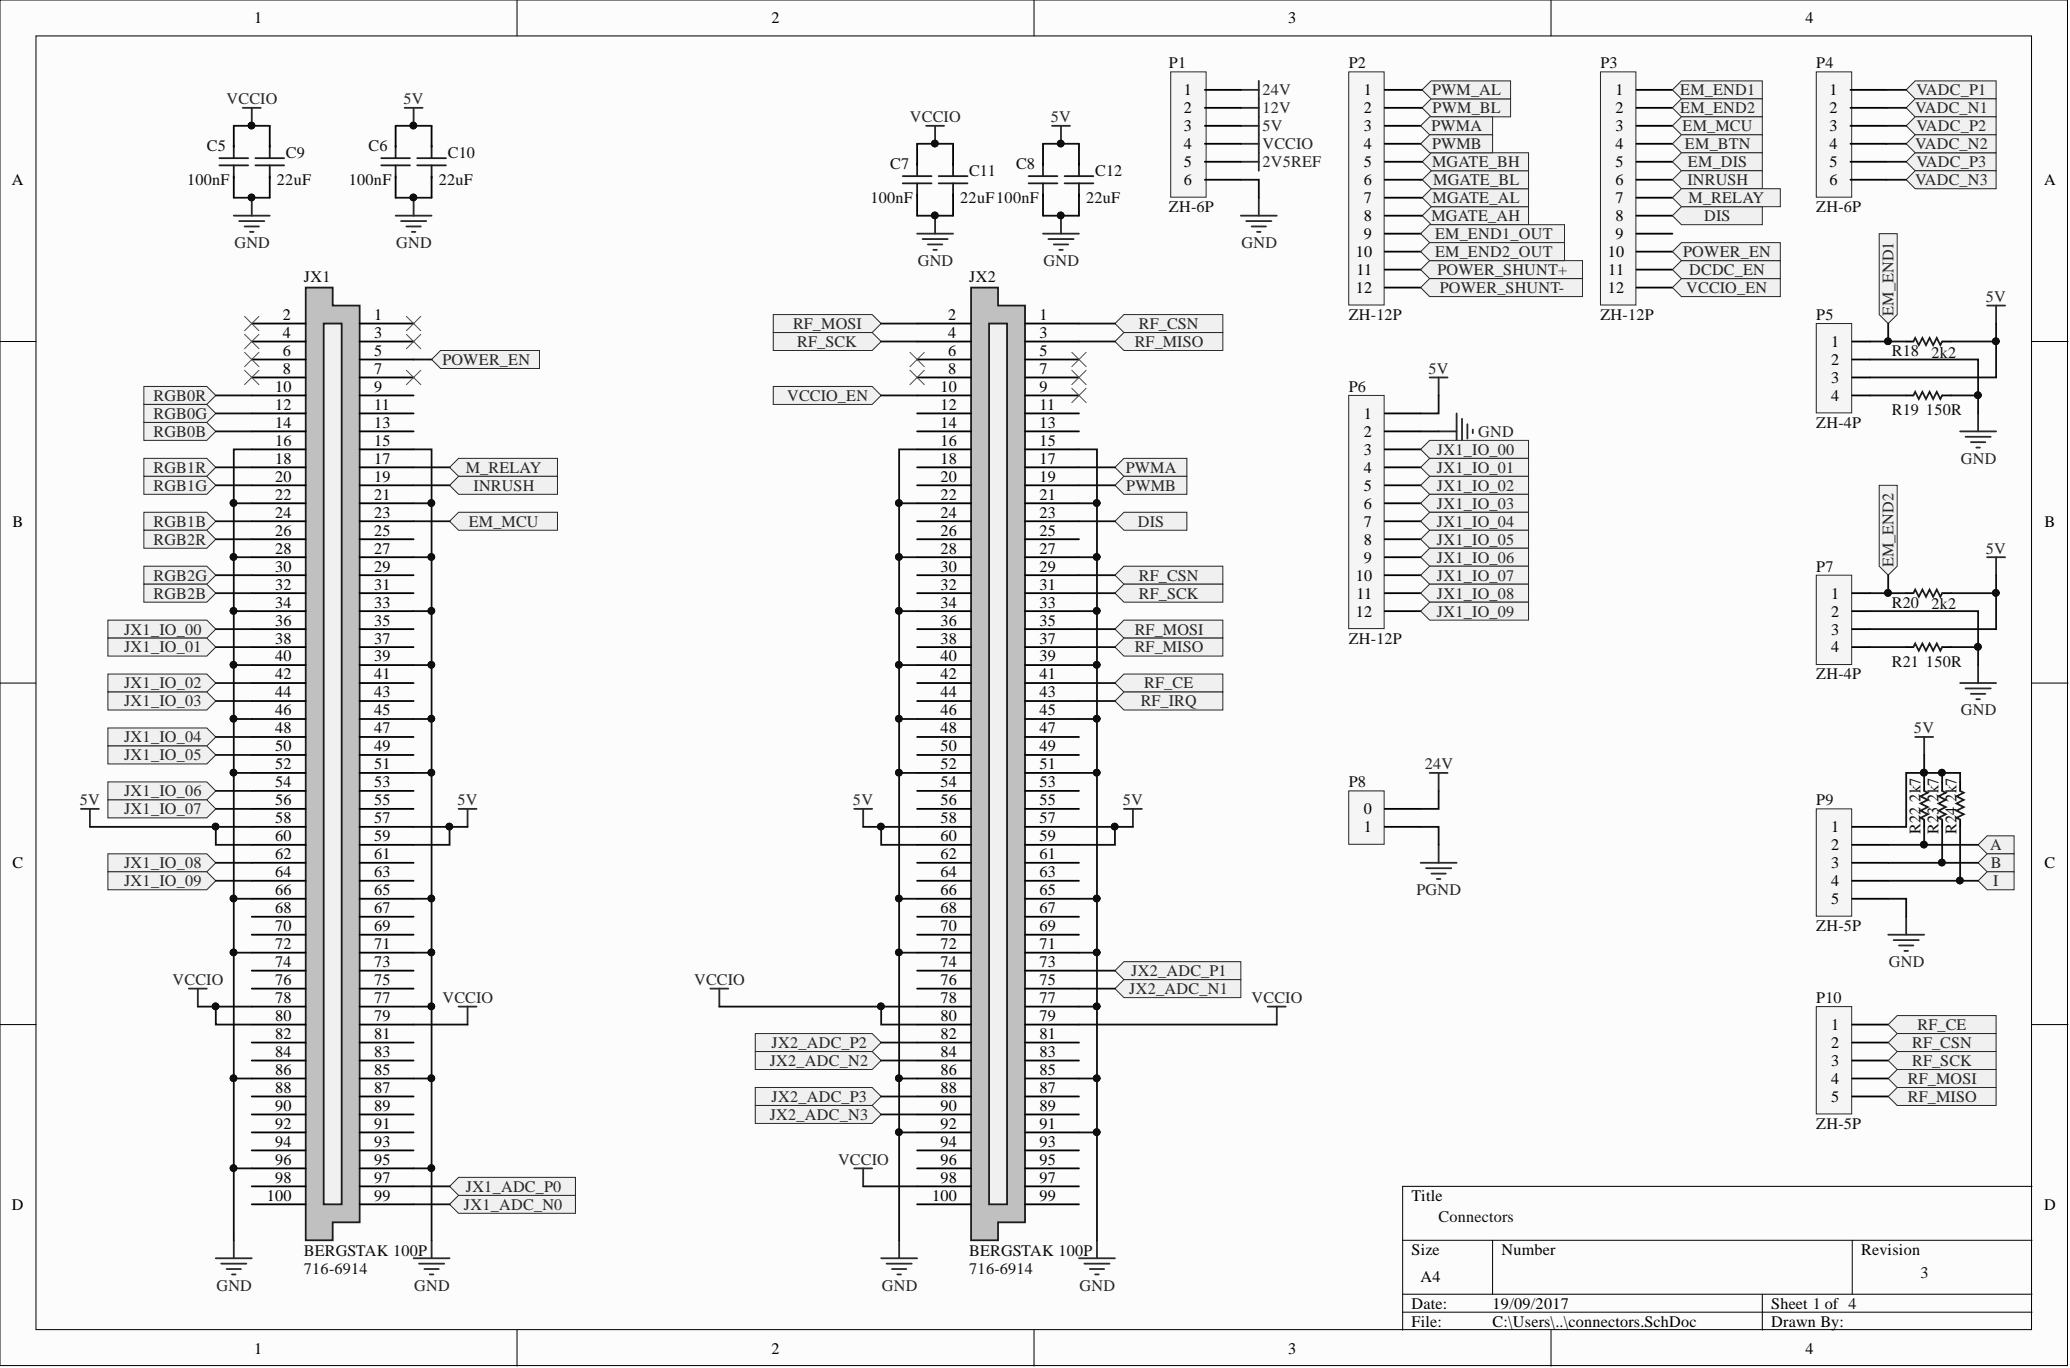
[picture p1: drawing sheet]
<svg xmlns="http://www.w3.org/2000/svg" width="292mm" height="193mm" viewBox="0 0 292 193" stroke-linecap="round" stroke-linejoin="round" font-family="sans-serif">
<defs><g id="words">
<g font-size="2.3">
<text x="35.9" y="3.3">1</text>
<text x="108.9" y="3.3">2</text>
<text x="181.8" y="3.3">3</text>
<text x="254.8" y="3.3">4</text>
<text x="167.1" y="13.4">1</text>
<text x="167.1" y="16">2</text>
<text x="192.4" y="13.4">1</text>
<text x="192.4" y="16">2</text>
<text x="228" y="13.4">1</text>
<text x="228" y="16">2</text>
<text x="258.2" y="13.4">1</text>
<text x="258.2" y="16">2</text>
<text x="167.1" y="18.5">3</text>
<text x="167.1" y="21">4</text>
<text x="167.1" y="23.6">5</text>
<text x="192.4" y="18.5">3</text>
<text x="192.4" y="21">4</text>
<text x="192.4" y="23.6">5</text>
<text x="228" y="18.5">3</text>
<text x="228" y="21">4</text>
<text x="228" y="23.6">5</text>
<text x="258.2" y="18.5">3</text>
<text x="258.2" y="21">4</text>
<text x="258.2" y="23.6">5</text>
<text x="1.7" y="26.1">A</text>
<text x="167.1" y="26.1">6</text>
<text x="192.4" y="26.1">6</text>
<text x="192.4" y="28.7">7</text>
<text x="228" y="26.1">6</text>
<text x="228" y="28.7">7</text>
<text x="258.2" y="26.1">6</text>
<text x="288.4" y="26.1">A</text>
<text x="192.4" y="31.2">8</text>
<text x="192.4" y="33.7">9</text>
<text x="228" y="31.2">8</text>
<text x="228" y="33.7">9</text>
<text x="191.3" y="36.3">10</text>
<text x="191.3" y="41.3">12</text>
<text x="191.4" y="38.8">11</text>
<text x="226.9" y="36.3">10</text>
<text x="226.9" y="41.3">12</text>
<text x="226.9" y="38.8">11</text>
<text x="39.9" y="45.1">2</text>
<text x="39.9" y="47.7">4</text>
<text x="52.8" y="45.1">1</text>
<text x="52.8" y="47.7">3</text>
<text x="133.8" y="45.1">2</text>
<text x="133.8" y="47.7">4</text>
<text x="146.7" y="45.1">1</text>
<text x="146.7" y="47.7">3</text>
<text x="39.9" y="50.2">6</text>
<text x="39.9" y="52.7">8</text>
<text x="52.8" y="50.2">5</text>
<text x="52.8" y="52.7">7</text>
<text x="133.8" y="50.2">6</text>
<text x="133.8" y="52.7">8</text>
<text x="146.7" y="50.2">5</text>
<text x="146.7" y="52.7">7</text>
<text x="258.4" y="48.9">1</text>
<text x="258.4" y="51.5">2</text>
<text x="38.8" y="55.3">10</text>
<text x="38.8" y="57.8">12</text>
<text x="52.8" y="55.3">9</text>
<text x="52.8" y="57.8">11</text>
<text x="132.7" y="55.3">10</text>
<text x="132.7" y="57.8">12</text>
<text x="146.7" y="55.3">9</text>
<text x="146.7" y="57.8">11</text>
<text x="192.4" y="59.1">1</text>
<text x="258.4" y="54">3</text>
<text x="258.4" y="56.5">4</text>
<text x="38.8" y="60.3">14</text>
<text x="38.8" y="62.9">16</text>
<text x="38.8" y="65.4">18</text>
<text x="52.8" y="60.3">13</text>
<text x="52.8" y="62.9">15</text>
<text x="52.8" y="65.4">17</text>
<text x="132.7" y="60.3">14</text>
<text x="132.7" y="62.9">16</text>
<text x="132.7" y="65.4">18</text>
<text x="146.7" y="60.3">13</text>
<text x="146.7" y="62.9">15</text>
<text x="146.7" y="65.4">17</text>
<text x="192.4" y="61.6">2</text>
<text x="192.4" y="64.1">3</text>
<text x="38.8" y="68">20</text>
<text x="38.8" y="70.5">22</text>
<text x="52.8" y="68">19</text>
<text x="52.8" y="70.5">21</text>
<text x="132.7" y="68">20</text>
<text x="132.7" y="70.5">22</text>
<text x="146.7" y="68">19</text>
<text x="146.7" y="70.5">21</text>
<text x="192.4" y="66.7">4</text>
<text x="192.4" y="69.2">5</text>
<text x="192.4" y="71.8">6</text>
<text x="1.8" y="74.3">B</text>
<text x="38.8" y="73">24</text>
<text x="38.8" y="75.6">26</text>
<text x="52.8" y="73">23</text>
<text x="52.8" y="75.6">25</text>
<text x="132.7" y="73">24</text>
<text x="132.7" y="75.6">26</text>
<text x="146.7" y="73">23</text>
<text x="146.7" y="75.6">25</text>
<text x="192.4" y="74.3">7</text>
<text x="192.4" y="76.8">8</text>
<text x="288.5" y="74.3">B</text>
<text x="38.8" y="78.1">28</text>
<text x="38.8" y="80.6">30</text>
<text x="38.8" y="83.2">32</text>
<text x="52.8" y="78.1">27</text>
<text x="52.8" y="80.6">29</text>
<text x="52.8" y="83.2">31</text>
<text x="132.7" y="78.1">28</text>
<text x="132.7" y="80.6">30</text>
<text x="132.7" y="83.2">32</text>
<text x="146.7" y="78.1">27</text>
<text x="146.7" y="80.6">29</text>
<text x="146.7" y="83.2">31</text>
<text x="191.3" y="81.9">10</text>
<text x="192.4" y="79.4">9</text>
<text x="38.8" y="85.7">34</text>
<text x="38.8" y="88.2">36</text>
<text x="52.8" y="85.7">33</text>
<text x="52.8" y="88.2">35</text>
<text x="132.7" y="85.7">34</text>
<text x="132.7" y="88.2">36</text>
<text x="146.7" y="85.7">33</text>
<text x="146.7" y="88.2">35</text>
<text x="191.3" y="87">12</text>
<text x="191.4" y="84.4">11</text>
<text x="258.4" y="84.4">1</text>
<text x="258.4" y="87">2</text>
<text x="258.4" y="89.5">3</text>
<text x="38.8" y="90.8">38</text>
<text x="38.8" y="93.3">40</text>
<text x="38.8" y="95.8">42</text>
<text x="52.8" y="90.8">37</text>
<text x="52.8" y="93.3">39</text>
<text x="52.8" y="95.8">41</text>
<text x="132.7" y="90.8">38</text>
<text x="132.7" y="93.3">40</text>
<text x="132.7" y="95.8">42</text>
<text x="146.7" y="90.8">37</text>
<text x="146.7" y="93.3">39</text>
<text x="146.7" y="95.8">41</text>
<text x="258.4" y="92">4</text>
<text x="38.8" y="98.4">44</text>
<text x="38.8" y="100.9">46</text>
<text x="52.8" y="98.4">43</text>
<text x="52.8" y="100.9">45</text>
<text x="132.7" y="98.4">44</text>
<text x="132.7" y="100.9">46</text>
<text x="146.7" y="98.4">43</text>
<text x="146.7" y="100.9">45</text>
<text x="38.8" y="103.5">48</text>
<text x="38.8" y="106">50</text>
<text x="52.8" y="103.5">47</text>
<text x="52.8" y="106">49</text>
<text x="132.7" y="103.5">48</text>
<text x="132.7" y="106">50</text>
<text x="146.7" y="103.5">47</text>
<text x="146.7" y="106">49</text>
<text x="38.8" y="108.5">52</text>
<text x="38.8" y="111.1">54</text>
<text x="38.8" y="113.6">56</text>
<text x="52.8" y="108.5">51</text>
<text x="52.8" y="111.1">53</text>
<text x="52.8" y="113.6">55</text>
<text x="132.7" y="108.5">52</text>
<text x="132.7" y="111.1">54</text>
<text x="132.7" y="113.6">56</text>
<text x="146.7" y="108.5">51</text>
<text x="146.7" y="111.1">53</text>
<text x="146.7" y="113.6">55</text>
<text x="38.8" y="116.1">58</text>
<text x="38.8" y="118.7">60</text>
<text x="52.8" y="116.1">57</text>
<text x="52.8" y="118.7">59</text>
<text x="132.7" y="116.1">58</text>
<text x="132.7" y="118.7">60</text>
<text x="146.7" y="116.1">57</text>
<text x="146.7" y="118.7">59</text>
<text x="192.4" y="114.9">0</text>
<text x="192.4" y="117.4">1</text>
<text x="258.4" y="117.4">1</text>
<text x="258.4" y="119.9">2</text>
<text x="1.8" y="122.5">C</text>
<text x="38.8" y="121.2">62</text>
<text x="38.8" y="123.7">64</text>
<text x="52.8" y="121.2">61</text>
<text x="52.8" y="123.7">63</text>
<text x="132.7" y="121.2">62</text>
<text x="132.7" y="123.7">64</text>
<text x="146.7" y="121.2">61</text>
<text x="146.7" y="123.7">63</text>
<text x="258.4" y="122.5">3</text>
<text x="258.4" y="125">4</text>
<text x="288.5" y="122.5">C</text>
<text x="38.8" y="126.3">66</text>
<text x="38.8" y="128.8">68</text>
<text x="38.8" y="131.3">70</text>
<text x="52.8" y="126.3">65</text>
<text x="52.8" y="128.8">67</text>
<text x="52.8" y="131.3">69</text>
<text x="132.7" y="126.3">66</text>
<text x="132.7" y="128.8">68</text>
<text x="132.7" y="131.3">70</text>
<text x="146.7" y="126.3">65</text>
<text x="146.7" y="128.8">67</text>
<text x="146.7" y="131.3">69</text>
<text x="258.4" y="127.5">5</text>
<text x="38.8" y="133.9">72</text>
<text x="38.8" y="136.4">74</text>
<text x="52.8" y="133.9">71</text>
<text x="52.8" y="136.4">73</text>
<text x="132.7" y="133.9">72</text>
<text x="132.7" y="136.4">74</text>
<text x="146.7" y="133.9">71</text>
<text x="146.7" y="136.4">73</text>
<text x="38.8" y="138.9">76</text>
<text x="38.8" y="141.5">78</text>
<text x="52.8" y="138.9">75</text>
<text x="52.8" y="141.5">77</text>
<text x="132.7" y="138.9">76</text>
<text x="132.7" y="141.5">78</text>
<text x="146.7" y="138.9">75</text>
<text x="146.7" y="141.5">77</text>
<text x="38.8" y="144">80</text>
<text x="38.8" y="146.6">82</text>
<text x="38.8" y="149.1">84</text>
<text x="52.8" y="144">79</text>
<text x="52.8" y="146.6">81</text>
<text x="52.8" y="149.1">83</text>
<text x="132.7" y="144">80</text>
<text x="132.7" y="146.6">82</text>
<text x="132.7" y="149.1">84</text>
<text x="146.7" y="144">79</text>
<text x="146.7" y="146.6">81</text>
<text x="146.7" y="149.1">83</text>
<text x="258.4" y="145.3">1</text>
<text x="258.4" y="147.8">2</text>
<text x="38.8" y="151.6">86</text>
<text x="38.8" y="154.2">88</text>
<text x="52.8" y="151.6">85</text>
<text x="52.8" y="154.2">87</text>
<text x="132.7" y="151.6">86</text>
<text x="132.7" y="154.2">88</text>
<text x="146.7" y="151.6">85</text>
<text x="146.7" y="154.2">87</text>
<text x="258.4" y="150.4">3</text>
<text x="258.4" y="152.9">4</text>
<text x="258.4" y="155.4">5</text>
<text x="38.8" y="156.7">90</text>
<text x="38.8" y="159.2">92</text>
<text x="38.8" y="161.8">94</text>
<text x="52.8" y="156.7">89</text>
<text x="52.8" y="159.2">91</text>
<text x="52.8" y="161.8">93</text>
<text x="132.7" y="156.7">90</text>
<text x="132.7" y="159.2">92</text>
<text x="132.7" y="161.8">94</text>
<text x="146.7" y="156.7">89</text>
<text x="146.7" y="159.2">91</text>
<text x="146.7" y="161.8">93</text>
<text x="38.8" y="164.3">96</text>
<text x="38.8" y="166.8">98</text>
<text x="52.8" y="164.3">95</text>
<text x="52.8" y="166.8">97</text>
<text x="132.7" y="164.3">96</text>
<text x="132.7" y="166.8">98</text>
<text x="146.7" y="164.3">95</text>
<text x="146.7" y="166.8">97</text>
<text x="1.7" y="170.6">D</text>
<text x="37.6" y="169.4">100</text>
<text x="52.8" y="169.4">99</text>
<text x="131.5" y="169.4">100</text>
<text x="146.7" y="169.4">99</text>
<text x="199.2" y="169.4">Title</text>
<text x="288.4" y="170.6">D</text>
<text x="199.2" y="177">Size</text>
<text x="211.9" y="177">Number</text>
<text x="262.6" y="177">Revision</text>
<text x="199.2" y="184.6">Date:</text>
<text x="200.5" y="180.8">A4</text>
<text x="210.6" y="184.6">19/09/2017</text>
<text x="250" y="184.6">Sheet 1 of 4</text>
<text x="35.9" y="190.9">1</text>
<text x="108.9" y="190.9">2</text>
<text x="181.8" y="190.9">3</text>
<text x="199.2" y="187.1">File:</text>
<text x="210.6" y="187.1">C:\Users\..\connectors.SchDoc</text>
<text x="250" y="187.1">Drawn By:</text>
<text x="254.8" y="190.9">4</text>
</g>
<g font-size="2.3" fill="#0e0e0e">
<text x="164.9" y="9.6">P1</text>
<text x="190.3" y="9.6">P2</text>
<text x="225.8" y="9.6">P3</text>
<text x="256.3" y="9.6">P4</text>
<text x="29.2" y="21.3">C5</text>
<text x="40.3" y="22.3">C9</text>
<text x="52" y="21.3">C6</text>
<text x="63.2" y="22.3">C10</text>
<text x="125.6" y="23.8">C7</text>
<text x="143.4" y="23.8">C8</text>
<text x="26.4" y="26.1">100nF</text>
<text x="39.1" y="26.1">22uF</text>
<text x="49.2" y="26.1">100nF</text>
<text x="61.9" y="26.1">22uF</text>
<text x="122.8" y="28.7">100nF</text>
<text x="135.5" y="28.7">22uF100nF</text>
<text x="136.8" y="24.8">C11</text>
<text x="153.3" y="28.7">22uF</text>
<text x="154.5" y="24.8">C12</text>
<text x="164.9" y="29.9">ZH-6P</text>
<text x="256.3" y="29.9">ZH-6P</text>
<text x="42.9" y="39.8">JX1</text>
<text x="136.8" y="39.8">JX2</text>
<text x="190.3" y="45.1">ZH-12P</text>
<text x="225.8" y="45.1">ZH-12P</text>
<text x="256.3" y="45.1">P5</text>
<text x="267" y="50.2">R18</text>
<text x="272.5" y="50.5">2k2</text>
<text x="190.3" y="55.3">P6</text>
<text x="267" y="58.6">R19</text>
<text x="271.8" y="58.6">150R</text>
<text x="256.3" y="60.3">ZH-4P</text>
<text x="256.3" y="80.6">P7</text>
<text x="267" y="85.7">R20</text>
<text x="272.5" y="86">2k2</text>
<text x="190.3" y="90.8">ZH-12P</text>
<text x="256.3" y="95.8">ZH-4P</text>
<text x="267" y="94.1">R21</text>
<text x="271.8" y="94.1">150R</text>
<text x="190.3" y="111.1">P8</text>
<text x="256.3" y="113.6">P9</text>
<text x="271" y="113.1" transform="rotate(-90 271 113.1)">2k7</text>
<text x="273.6" y="113.1" transform="rotate(-90 273.6 113.1)">2k7</text>
<text x="276.1" y="113.1" transform="rotate(-90 276.1 113.1)">2k7</text>
<text x="271" y="117.6" transform="rotate(-90 271 117.6)">R22</text>
<text x="273.6" y="117.6" transform="rotate(-90 273.6 117.6)">R23</text>
<text x="276.1" y="117.6" transform="rotate(-90 276.1 117.6)">R24</text>
<text x="256.3" y="131.3">ZH-5P</text>
<text x="256.3" y="141.5">P10</text>
<text x="256.3" y="159.2">ZH-5P</text>
<text x="203" y="172.4">Connectors</text>
<text x="42.9" y="179.8">716-6914</text>
<text x="42.9" y="177.2">BERGSTAK 100P</text>
<text x="136.8" y="179.8">716-6914</text>
<text x="136.8" y="177.2">BERGSTAK 100P</text>
<text x="271" y="180.3">3</text>
</g>
<g font-size="2.3" fill="#262626">
<text x="32" y="14.7">VCCIO</text>
<text x="56.9" y="14.7">5V</text>
<text x="128.4" y="17.2">VCCIO</text>
<text x="148.3" y="17.2">5V</text>
<text x="178.1" y="13.4">24V</text>
<text x="178.1" y="16">12V</text>
<text x="202.1" y="13.4">PWM_AL</text>
<text x="202.2" y="16">PWM_BL</text>
<text x="237.1" y="13.4">EM_END1</text>
<text x="237.1" y="16">EM_END2</text>
<text x="270.3" y="16">VADC_N1</text>
<text x="270.4" y="13.4">VADC_P1</text>
<text x="178.1" y="18.5">5V</text>
<text x="178.1" y="21">VCCIO</text>
<text x="178.1" y="23.6">2V5REF</text>
<text x="202" y="18.5">PWMA</text>
<text x="202.1" y="23.6">MGATE_BH</text>
<text x="202.1" y="21">PWMB</text>
<text x="237.4" y="18.5">EM_MCU</text>
<text x="237.8" y="21">EM_BTN</text>
<text x="238.2" y="23.6">EM_DIS</text>
<text x="270.3" y="21">VADC_N2</text>
<text x="270.4" y="23.6">VADC_P3</text>
<text x="270.4" y="18.5">VADC_P2</text>
<text x="202.2" y="28.7">MGATE_AL</text>
<text x="202.2" y="26.1">MGATE_BL</text>
<text x="238.1" y="26.1">INRUSH</text>
<text x="238.3" y="28.7">M_RELAY</text>
<text x="270.3" y="26.1">VADC_N3</text>
<text x="33.1" y="35">GND</text>
<text x="55.9" y="35">GND</text>
<text x="175.2" y="35">GND</text>
<text x="202" y="31.2">MGATE_AH</text>
<text x="202.5" y="33.7">EM_END1_OUT</text>
<text x="240.5" y="31.2">DIS</text>
<text x="129.5" y="37.5">GND</text>
<text x="147.3" y="37.5">GND</text>
<text x="202.5" y="36.3">EM_END2_OUT</text>
<text x="202.8" y="38.8">POWER_SHUNT+</text>
<text x="203.2" y="41.3">POWER_SHUNT-</text>
<text x="237.5" y="36.3">POWER_EN</text>
<text x="237.9" y="41.3">VCCIO_EN</text>
<text x="238.4" y="38.8">DCDC_EN</text>
<text x="111.9" y="46.4">RF_MOSI</text>
<text x="160.7" y="46.4">RF_CSN</text>
<text x="267.2" y="44.5" transform="rotate(-90 267.2 44.5)">EM_END1</text>
<text x="280.2" y="42.6">5V</text>
<text x="62.4" y="51.5">POWER_EN</text>
<text x="112.5" y="48.9">RF_SCK</text>
<text x="160.1" y="48.9">RF_MISO</text>
<text x="201.6" y="52.7">5V</text>
<text x="21.7" y="56.5">RGB0R</text>
<text x="21.7" y="59.1">RGB0G</text>
<text x="111.1" y="56.5">VCCIO_EN</text>
<text x="21.7" y="61.6">RGB0B</text>
<text x="202.8" y="64.1">JX1_IO_00</text>
<text x="208.6" y="61.6">GND</text>
<text x="276.7" y="65.4">GND</text>
<text x="21.7" y="66.7">RGB1R</text>
<text x="21.7" y="69.2">RGB1G</text>
<text x="65.7" y="66.7">M_RELAY</text>
<text x="66.8" y="69.2">INRUSH</text>
<text x="158.9" y="66.7">PWMA</text>
<text x="158.9" y="69.2">PWMB</text>
<text x="202.8" y="66.7">JX1_IO_01</text>
<text x="202.8" y="69.2">JX1_IO_02</text>
<text x="202.8" y="71.8">JX1_IO_03</text>
<text x="21.7" y="74.3">RGB1B</text>
<text x="21.7" y="76.8">RGB2R</text>
<text x="66.1" y="74.3">EM_MCU</text>
<text x="160.5" y="74.3">DIS</text>
<text x="202.8" y="74.3">JX1_IO_04</text>
<text x="202.8" y="76.8">JX1_IO_05</text>
<text x="21.7" y="81.9">RGB2G</text>
<text x="160.7" y="81.9">RF_CSN</text>
<text x="202.8" y="79.4">JX1_IO_06</text>
<text x="202.8" y="81.9">JX1_IO_07</text>
<text x="267.2" y="80" transform="rotate(-90 267.2 80)">EM_END2</text>
<text x="280.2" y="78.1">5V</text>
<text x="17.5" y="89.5">JX1_IO_00</text>
<text x="21.7" y="84.4">RGB2B</text>
<text x="160.1" y="89.5">RF_MOSI</text>
<text x="160.7" y="84.4">RF_SCK</text>
<text x="202.8" y="84.4">JX1_IO_08</text>
<text x="202.8" y="87">JX1_IO_09</text>
<text x="17.5" y="92">JX1_IO_01</text>
<text x="160.1" y="92">RF_MISO</text>
<text x="17.5" y="97.1">JX1_IO_02</text>
<text x="17.5" y="99.6">JX1_IO_03</text>
<text x="161" y="99.6">RF_IRQ</text>
<text x="161.5" y="97.1">RF_CE</text>
<text x="276.7" y="100.9">GND</text>
<text x="17.5" y="104.7">JX1_IO_04</text>
<text x="17.5" y="107.3">JX1_IO_05</text>
<text x="270.1" y="103.5">5V</text>
<text x="11.2" y="113.6">5V</text>
<text x="17.5" y="112.3">JX1_IO_06</text>
<text x="64.5" y="113.6">5V</text>
<text x="120.4" y="113.6">5V</text>
<text x="158.4" y="113.6">5V</text>
<text x="201.1" y="108.5">24V</text>
<text x="17.5" y="114.9">JX1_IO_07</text>
<text x="280.8" y="119.9">A</text>
<text x="17.5" y="122.5">JX1_IO_08</text>
<text x="17.5" y="125">JX1_IO_09</text>
<text x="280.9" y="122.5">B</text>
<text x="281.2" y="125">I</text>
<text x="199.9" y="126.3">PGND</text>
<text x="159.6" y="137.7">JX2_ADC_P1</text>
<text x="266.5" y="136.4">GND</text>
<text x="24.4" y="138.9">VCCIO</text>
<text x="62.4" y="141.5">VCCIO</text>
<text x="98" y="138.9">VCCIO</text>
<text x="159.4" y="140.2">JX2_ADC_N1</text>
<text x="176.6" y="141.5">VCCIO</text>
<text x="108.9" y="147.8">JX2_ADC_P2</text>
<text x="269.8" y="147.8">RF_CSN</text>
<text x="270.6" y="145.3">RF_CE</text>
<text x="108.6" y="150.4">JX2_ADC_N2</text>
<text x="108.9" y="155.4">JX2_ADC_P3</text>
<text x="269.2" y="152.9">RF_MOSI</text>
<text x="269.2" y="155.4">RF_MISO</text>
<text x="269.8" y="150.4">RF_SCK</text>
<text x="108.6" y="158">JX2_ADC_N3</text>
<text x="118.3" y="164.3">VCCIO</text>
<text x="65.5" y="170.6">JX1_ADC_N0</text>
<text x="65.7" y="168.1">JX1_ADC_P0</text>
<text x="30.5" y="182.1">GND</text>
<text x="58.4" y="182.1">GND</text>
<text x="124.4" y="182.1">GND</text>
<text x="152.3" y="182.1">GND</text>
</g>
</g></defs>
<g fill="#fcfcfc" stroke="#000" stroke-width=".14">
<path d="M0 0h291.7v192.6h-291.7z"/>
<path d="M5.1 5.1h281.6v182.5h-281.6z"/>
</g>
<g fill="none" stroke="#000" stroke-width=".14">
<path d="M73 0v5.1M145.9 0v5.1M218.9 0v5.1M0 48.2h5.1M286.7 48.2h5.1M0 96.4h5.1M286.7 96.4h5.1M0 144.5h5.1M286.7 144.5h5.1M197.9 175h88.8M210.6 175v7.6M261.4 175v7.6"/>
<path d="M286.7 167.3h-88.8v20.3M73 187.6v5.1M145.9 187.6v5.1M197.9 182.6h88.8M197.9 185.1h88.8M218.9 187.6v5.1M248.7 182.6v5"/>
</g>
<path d="M43.1 40.6h3.8v2.5h3.9v129.3h-3.9v2.6h-3.8z" fill-rule="evenodd" fill="#c0c0c0"/>
<path d="M43.1 40.6h3.8v2.5h3.9v129.3h-3.9v2.6h-3.8z" fill="none" stroke="#1c1c1c" stroke-width=".25"/>
<path d="M45.7 45.6h2.5v124.3h-2.5z" fill-rule="evenodd" fill="#f0f0f0"/>
<path d="M45.7 45.6h2.5v124.3h-2.5z" fill="none" stroke="#1c1c1c" stroke-width=".25"/>
<g fill="none" stroke="#000" stroke-width=".25">
<path d="M35.5 45.6h7.6M35.5 48.2h7.6M35.5 50.7h7.6M35.5 53.2h7.6M35.5 55.8h7.6M35.5 58.3h7.6M50.8 45.6h7.6M50.8 48.2h7.6M50.8 50.7h7.6M50.8 53.2h7.6M50.8 55.8h7.6M50.8 58.3h7.6"/>
<path d="M35.5 60.9h7.6M35.5 63.4h7.6M35.5 65.9h7.6M35.5 68.5h7.6M35.5 71h7.6M35.5 73.5h7.6M35.5 76.1h7.6M35.5 78.6h7.6M50.8 60.9h7.6M50.8 63.4h7.6M50.8 65.9h7.6M50.8 68.5h7.6"/>
<path d="M50.8 71h7.6M50.8 73.5h7.6M50.8 76.1h7.6M50.8 78.6h7.6M35.5 81.1h7.6M35.5 83.7h7.6M35.5 86.2h7.6M35.5 88.7h7.6M35.5 91.3h7.6M35.5 93.8h7.6M35.5 96.4h7.6M35.5 98.9h7.6"/>
<path d="M50.8 81.1h7.6M50.8 83.7h7.6M50.8 86.2h7.6M50.8 88.7h7.6M50.8 91.3h7.6M50.8 93.8h7.6M50.8 96.4h7.6M50.8 98.9h7.6M35.5 101.4h7.6M35.5 104h7.6M35.5 106.5h7.6M35.5 109h7.6"/>
<path d="M35.5 111.6h7.6M35.5 114.1h7.6M35.5 116.6h7.6M35.5 119.2h7.6M50.8 101.4h7.6M50.8 104h7.6M50.8 106.5h7.6M50.8 109h7.6M50.8 111.6h7.6M50.8 114.1h7.6M50.8 116.6h7.6M50.8 119.2h7.6"/>
<path d="M35.5 121.7h7.6M35.5 124.2h7.6M35.5 126.8h7.6M35.5 129.3h7.6M35.5 131.8h7.6M35.5 134.4h7.6M35.5 136.9h7.6M35.5 139.5h7.6M50.8 121.7h7.6M50.8 124.2h7.6M50.8 126.8h7.6M50.8 129.3h7.6"/>
<path d="M50.8 131.8h7.6M50.8 134.4h7.6M50.8 136.9h7.6M50.8 139.5h7.6M35.5 142h7.6M35.5 144.5h7.6M35.5 147.1h7.6M35.5 149.6h7.6M35.5 152.1h7.6M35.5 154.7h7.6M35.5 157.2h7.6M35.5 159.7h7.6"/>
<path d="M50.8 142h7.6M50.8 144.5h7.6M50.8 147.1h7.6M50.8 149.6h7.6M50.8 152.1h7.6M50.8 154.7h7.6M50.8 157.2h7.6M50.8 159.7h7.6M35.5 162.3h7.6M35.5 164.8h7.6M35.5 167.3h7.6M35.5 169.9h7.6"/>
<path d="M50.8 162.3h7.6M50.8 164.8h7.6M50.8 167.3h7.6M50.8 169.9h7.6"/>
</g>
<path d="M137 40.6h3.8v2.5h3.8v129.3h-3.8v2.6h-3.8z" fill-rule="evenodd" fill="#c0c0c0"/>
<path d="M137 40.6h3.8v2.5h3.8v129.3h-3.8v2.6h-3.8z" fill="none" stroke="#1c1c1c" stroke-width=".25"/>
<path d="M139.6 45.6h2.5v124.3h-2.5z" fill-rule="evenodd" fill="#f0f0f0"/>
<path d="M139.6 45.6h2.5v124.3h-2.5z" fill="none" stroke="#1c1c1c" stroke-width=".25"/>
<g fill="none" stroke="#000" stroke-width=".25">
<path d="M129.4 45.6h7.6M129.4 48.2h7.6M129.4 50.7h7.6M129.4 53.2h7.6M129.4 55.8h7.6M129.4 58.3h7.6M144.6 45.6h7.7M144.6 48.2h7.7M144.6 50.7h7.7M144.6 53.2h7.7M144.6 55.8h7.7M144.6 58.3h7.7"/>
<path d="M129.4 60.9h7.6M129.4 63.4h7.6M129.4 65.9h7.6M129.4 68.5h7.6M129.4 71h7.6M129.4 73.5h7.6M129.4 76.1h7.6M129.4 78.6h7.6M144.6 60.9h7.7M144.6 63.4h7.7M144.6 65.9h7.7M144.6 68.5h7.7"/>
<path d="M144.6 71h7.7M144.6 73.5h7.7M144.6 76.1h7.7M144.6 78.6h7.7M129.4 81.1h7.6M129.4 83.7h7.6M129.4 86.2h7.6M129.4 88.7h7.6M129.4 91.3h7.6M129.4 93.8h7.6M129.4 96.4h7.6M129.4 98.9h7.6"/>
<path d="M144.6 81.1h7.7M144.6 83.7h7.7M144.6 86.2h7.7M144.6 88.7h7.7M144.6 91.3h7.7M144.6 93.8h7.7M144.6 96.4h7.7M144.6 98.9h7.7M129.4 101.4h7.6M129.4 104h7.6M129.4 106.5h7.6M129.4 109h7.6"/>
<path d="M129.4 111.6h7.6M129.4 114.1h7.6M129.4 116.6h7.6M129.4 119.2h7.6M144.6 101.4h7.7M144.6 104h7.7M144.6 106.5h7.7M144.6 109h7.7M144.6 111.6h7.7M144.6 114.1h7.7M144.6 116.6h7.7M144.6 119.2h7.7"/>
<path d="M129.4 121.7h7.6M129.4 124.2h7.6M129.4 126.8h7.6M129.4 129.3h7.6M129.4 131.8h7.6M129.4 134.4h7.6M129.4 136.9h7.6M129.4 139.5h7.6M144.6 121.7h7.7M144.6 124.2h7.7M144.6 126.8h7.7M144.6 129.3h7.7"/>
<path d="M144.6 131.8h7.7M144.6 134.4h7.7M144.6 136.9h7.7M144.6 139.5h7.7M129.4 142h7.6M129.4 144.5h7.6M129.4 147.1h7.6M129.4 149.6h7.6M129.4 152.1h7.6M129.4 154.7h7.6M129.4 157.2h7.6M129.4 159.7h7.6"/>
<path d="M144.6 142h7.7M144.6 144.5h7.7M144.6 147.1h7.7M144.6 149.6h7.7M144.6 152.1h7.7M144.6 154.7h7.7M144.6 157.2h7.7M144.6 159.7h7.7M129.4 162.3h7.6M129.4 164.8h7.6M129.4 167.3h7.6M129.4 169.9h7.6"/>
<path d="M144.6 162.3h7.7M144.6 164.8h7.7M144.6 167.3h7.7M144.6 169.9h7.7"/>
</g>
<path d="M190.3 111.6h5v7.5h-5z" fill="#f5f5f5" stroke="#262626" stroke-width=".14"/>
<path d="M195.4 114.1h5.1M195.4 116.6h5.1" fill="none" stroke="#000" stroke-width=".25"/>
<g fill="none" stroke="#262626" stroke-width=".25">
<path d="M175.1 12.7h2.5M175.1 15.2h2.5M175.1 17.7h2.5M177.6 11.4v12.7M175.1 20.3h2.5M175.1 22.8h2.5M175.1 30.4h5.1M175.9 31.2h3.5M176.6 31.9h2M177.4 32.7h.5M177.6 27.9v2.5M201.7 109h2.6"/>
<path d="M203 109v2.6M203 119.2v2.5M200.5 121.7h5M201.2 122.5h3.6M202 123.2h2M202.8 124h.5"/>
</g>
<path d="M190.3 10.1h5v32.9h-5z" fill="#f5f5f5" stroke="#262626" stroke-width=".14"/>
<path d="M195.4 12.7h5.1M195.4 15.2h5.1M195.4 17.7h5.1M195.4 20.3h5.1M195.4 22.8h5.1M195.4 25.4h5.1M195.4 27.9h5.1M195.4 30.4h5.1M195.4 33h5.1M195.4 35.5h5.1M195.4 38h5.1M195.4 40.6h5.1" fill="none" stroke="#000" stroke-width=".25"/>
<path d="M225.8 10.1h5v32.9h-5z" fill="#f5f5f5" stroke="#262626" stroke-width=".14"/>
<path d="M230.9 12.7h5.1M230.9 15.2h5.1M230.9 17.7h5.1M230.9 20.3h5.1M230.9 22.8h5.1M230.9 25.4h5.1M230.9 27.9h5.1M230.9 30.4h5.1M230.9 33h5.1M230.9 35.5h5.1M230.9 38h5.1M230.9 40.6h5.1" fill="none" stroke="#000" stroke-width=".25"/>
<g fill="#f0f0f0" stroke="#262626" stroke-width=".14">
<path d="M60.9 50.7l1.3-1.3h13.9v2.6h-13.9z" fill-rule="evenodd"/>
<path d="M109.1 54.5h14l1.2 1.3-1.2 1.2h-14z" fill-rule="evenodd"/>
</g>
<g fill="none" stroke="#4c4c4c" stroke-width=".14">
<path d="M34.5 52.2l2 2.1M34.5 49.7l2 2M34.5 47.2l2 2M34.5 44.6l2 2.1M36.5 52.2l-2 2.1M36.5 49.7l-2 2M36.5 47.2l-2 2M36.5 44.6l-2 2.1M57.3 44.6l2.1 2.1M57.3 47.2l2.1 2M57.3 52.2l2.1 2.1M59.4 44.6l-2.1 2.1"/>
<path d="M59.4 47.2l-2.1 2M59.4 52.2l-2.1 2.1M128.4 49.7l2 2M128.4 52.2l2 2.1M130.4 49.7l-2 2M130.4 52.2l-2 2.1M151.2 54.8l2.1 2M151.2 52.2l2.1 2.1M151.2 49.7l2.1 2M153.3 54.8l-2.1 2M153.3 52.2l-2.1 2.1M153.3 49.7l-2.1 2"/>
</g>
<g fill="#f0f0f0" stroke="#262626" stroke-width=".14">
<path d="M63.4 169.9l1.3-1.3h16.5v2.6h-16.5z" fill-rule="evenodd"/>
<path d="M63.4 167.3l1.3-1.2h16.5v2.5h-16.5z" fill-rule="evenodd"/>
</g>
<path d="M256.3 10.1h5v17.7h-5z" fill="#f5f5f5" stroke="#262626" stroke-width=".14"/>
<path d="M261.1 12.7h5.1M261.1 15.2h5.1M261.1 17.7h5.1M261.1 25.4h5.1M261.1 20.3h5.1M261.1 22.8h5.1" fill="none" stroke="#000" stroke-width=".25"/>
<g fill="#f0f0f0" stroke="#262626" stroke-width=".14">
<path d="M269 12.7l1.3-1.3h11.4v2.5h-11.4z" fill-rule="evenodd"/>
<path d="M269 15.2l1.3-1.3h11.4v2.6h-11.4z" fill-rule="evenodd"/>
<path d="M269 22.8l1.3-1.2h11.4v2.5h-11.4z" fill-rule="evenodd"/>
<path d="M269 25.4l1.3-1.3h11.4v2.5h-11.4z" fill-rule="evenodd"/>
<path d="M269 17.7l1.3-1.2h11.4v2.5h-11.4z" fill-rule="evenodd"/>
<path d="M269 20.3l1.3-1.3h11.4v2.6h-11.4z" fill-rule="evenodd"/>
<path d="M20.3 59.6h8.9l1.3 1.3-1.3 1.2h-8.9z" fill-rule="evenodd"/>
<path d="M20.3 54.5h8.9l1.3 1.3-1.3 1.2h-8.9z" fill-rule="evenodd"/>
<path d="M20.3 57h8.9l1.3 1.3-1.3 1.3h-8.9z" fill-rule="evenodd"/>
</g>
<g fill="none" stroke="#262626" stroke-width=".25">
<path d="M11.4 114.1h2.6M12.7 114.1v2.5M64.7 114.1h2.5M66 114.1v2.5M120.5 114.1h2.6M121.8 114.1v2.5M158.6 114.1h2.5M159.9 114.1v2.5M26.6 139.5h2.6M27.9 139.5v2.5M100.2 139.5h2.6M101.5 139.5v2.5"/>
<path d="M64.7 142h2.5M66 142v2.5M178.9 142h2.5M180.2 142v2.5M30.5 177.5h5M31.2 178.3h3.6M32 179h2M32.7 179.8h.5M33 175v2.5M58.4 177.5h5M59.1 178.3h3.6M59.9 179h2"/>
<path d="M60.6 179.8h.6M60.9 175v2.5M120.5 164.8h2.6M121.8 164.8v2.5M124.3 177.5h5.1M125.1 178.3h3.6M125.9 179h2M126.6 179.8h.5M126.9 175v2.5M152.3 177.5h5M153 178.3h3.6M153.8 179h2"/>
<path d="M154.5 179.8h.5M154.8 175v2.5"/>
</g>
<g fill="#f0f0f0" stroke="#262626" stroke-width=".14">
<path d="M106.6 145.8h16.5l1.2 1.3-1.2 1.2h-16.5z" fill-rule="evenodd"/>
<path d="M106.6 148.3h16.5l1.2 1.3-1.2 1.3h-16.5z" fill-rule="evenodd"/>
<path d="M106.6 153.4h16.5l1.2 1.3-1.2 1.2h-16.5z" fill-rule="evenodd"/>
<path d="M106.6 155.9h16.5l1.2 1.3-1.2 1.3h-16.5z" fill-rule="evenodd"/>
<path d="M20.3 64.7h8.9l1.3 1.2-1.3 1.3h-8.9z" fill-rule="evenodd"/>
<path d="M20.3 67.2h8.9l1.3 1.3-1.3 1.2h-8.9z" fill-rule="evenodd"/>
<path d="M20.3 72.3h8.9l1.3 1.2-1.3 1.3h-8.9z" fill-rule="evenodd"/>
<path d="M20.3 74.8h8.9l1.3 1.3-1.3 1.2h-8.9z" fill-rule="evenodd"/>
<path d="M20.3 79.9h8.9l1.3 1.2-1.3 1.3h-8.9z" fill-rule="evenodd"/>
<path d="M20.3 82.4h8.9l1.3 1.3-1.3 1.2h-8.9z" fill-rule="evenodd"/>
<path d="M157.3 65.9l1.3-1.2h8.9v2.5h-8.9z" fill-rule="evenodd"/>
<path d="M157.3 68.5l1.3-1.3h8.9v2.5h-8.9z" fill-rule="evenodd"/>
<path d="M200.7 15.2l1.2-1.3h11.3v2.6h-11.3z" fill-rule="evenodd"/>
<path d="M200.7 12.7l1.2-1.3h11.3v2.5h-11.3z" fill-rule="evenodd"/>
<path d="M157.3 73.5l1.3-1.2h8.9v2.5h-8.9z" fill-rule="evenodd"/>
<path d="M236 12.7l1.3-1.3h11.4v2.5h-11.4z" fill-rule="evenodd"/>
<path d="M236 15.2l1.3-1.3h11.4v2.6h-11.4z" fill-rule="evenodd"/>
<path d="M236 17.7l1.3-1.2h11.4v2.5h-11.4z" fill-rule="evenodd"/>
<path d="M236 20.3l1.3-1.3h11.4v2.6h-11.4z" fill-rule="evenodd"/>
<path d="M236 22.8l1.3-1.2h11.4v2.5h-11.4z" fill-rule="evenodd"/>
<path d="M236 25.4l1.3-1.3h11.4v2.5h-11.4z" fill-rule="evenodd"/>
<path d="M200.5 38l1.2-1.2h21.6v2.5h-21.6z" fill-rule="evenodd"/>
<path d="M200.5 40.6l1.2-1.3h21.6v2.5h-21.6z" fill-rule="evenodd"/>
<path d="M236 40.6l1.3-1.3h13.9v2.5h-13.9z" fill-rule="evenodd"/>
<path d="M236 38l1.3-1.2h13.9v2.5h-13.9z" fill-rule="evenodd"/>
</g>
<path d="M256.3 45.6h5v12.6h-5z" fill="#f5f5f5" stroke="#262626" stroke-width=".14"/>
<path d="M261.4 48.2h2.5M261.4 50.7h2.5M261.4 53.2h2.5M261.4 55.8h2.5" fill="none" stroke="#000" stroke-width=".25"/>
<path d="M279.1 58.3v2.6M280.4 43.1h2.5M281.7 43.1v2.5M276.6 60.9h5.1M277.4 61.6h3.5M278.1 62.4h2M278.9 63.1h.5" fill="none" stroke="#262626" stroke-width=".25"/>
<path d="M265.2 33h2.5v11.4l-1.3 1.2-1.2-1.2z" fill-rule="evenodd" fill="#f0f0f0" stroke="#262626" stroke-width=".14"/>
<path d="M269 55.8h1M274.1 55.8h1.2" fill="none" stroke="#000" stroke-width=".25"/>
<path d="M270 55.8l.3-.5 .5 1 .5-1 .5 1 .5-1 .5 1 .5-1 .5 1 .3-.5" fill="none" stroke="#1c1c1c" stroke-width=".25"/>
<path d="M256.3 114.1h5v15.1h-5z" fill="#f5f5f5" stroke="#262626" stroke-width=".14"/>
<path d="M261.4 116.6h5M261.4 119.2h5M261.4 121.7h5M261.4 124.2h5M261.4 126.8h5" fill="none" stroke="#000" stroke-width=".25"/>
<path d="M270.3 104h2.5M271.5 104v2.5M266.4 131.8h5.1M267.2 132.6h3.6M268 133.4h2M268.7 134.1h.5M269 129.3v2.5" fill="none" stroke="#262626" stroke-width=".25"/>
<g fill="#f0f0f0" stroke="#262626" stroke-width=".14">
<path d="M279.1 119.2l1.3-1.3h3.8v2.5h-3.8z" fill-rule="evenodd"/>
<path d="M279.1 121.7l1.3-1.3h3.8v2.6h-3.8z" fill-rule="evenodd"/>
<path d="M279.1 124.2l1.3-1.2h3.8v2.5h-3.8z" fill-rule="evenodd"/>
</g>
<path d="M271.5 110.3v1.3M271.5 115.6v1M274.1 110.3v1.3M274.1 115.6v1M276.6 110.3v1.3M276.6 115.6v1" fill="none" stroke="#000" stroke-width=".25"/>
<path d="M271.5 111.6l.5 .2-1 .5 1 .5-1 .5 1 .5-1 .6 1 .5-1 .5 .5 .2M274.1 111.6l.5 .2-1 .5 1 .5-1 .5 1 .5-1 .6 1 .5-1 .5 .5 .2M276.6 111.6l.5 .2-1 .5 1 .5-1 .5 1 .5-1 .6 1 .5-1 .5 .5 .2" fill="none" stroke="#1c1c1c" stroke-width=".25"/>
<path d="M165.2 10.1h5v17.7h-5z" fill="#f5f5f5" stroke="#262626" stroke-width=".14"/>
<path d="M170 12.7h5.1M170 15.2h5.1M170 17.7h5.1M170 25.4h5.1M170 20.3h5.1M170 22.8h5.1" fill="none" stroke="#000" stroke-width=".25"/>
<g fill="#f0f0f0" stroke="#262626" stroke-width=".14">
<path d="M109.1 46.9h14l1.2 1.3-1.2 1.2h-14z" fill-rule="evenodd"/>
<path d="M109.1 44.4h14l1.2 1.2-1.2 1.3h-14z" fill-rule="evenodd"/>
<path d="M157.3 48.2l1.3-1.3h14v2.5h-14z" fill-rule="evenodd"/>
<path d="M157.3 45.6l1.3-1.2h14v2.5h-14z" fill-rule="evenodd"/>
<path d="M157.3 81.1l1.3-1.2h14v2.5h-14z" fill-rule="evenodd"/>
<path d="M157.3 83.7l1.3-1.3h14v2.5h-14z" fill-rule="evenodd"/>
<path d="M157.3 88.7l1.3-1.2h14v2.5h-14z" fill-rule="evenodd"/>
<path d="M157.3 91.3l1.3-1.3h14v2.5h-14z" fill-rule="evenodd"/>
<path d="M63.4 65.9l1.3-1.2h14v2.5h-14z" fill-rule="evenodd"/>
</g>
<path d="M190.3 55.8h5v32.9h-5z" fill="#f5f5f5" stroke="#262626" stroke-width=".14"/>
<path d="M195.4 58.3h5.1M195.4 60.9h5.1M195.4 63.4h5.1M195.4 65.9h5.1M195.4 68.5h5.1M195.4 71h5.1M195.4 73.5h5.1M195.4 76.1h5.1M195.4 78.6h5.1M195.4 81.1h5.1M195.4 83.7h5.1M195.4 86.2h5.1" fill="none" stroke="#000" stroke-width=".25"/>
<path d="M201.7 53.2h2.6M203 53.2v2.6M205.5 58.3v5.1M206.3 59.1v3.5M207.1 59.8v2.1M203 60.9h2.5M207.8 60.6v.5" fill="none" stroke="#262626" stroke-width=".25"/>
<g fill="#f0f0f0" stroke="#262626" stroke-width=".14">
<path d="M200.5 63.4l1.2-1.3h14v2.6h-14z" fill-rule="evenodd"/>
<path d="M200.5 65.9l1.2-1.2h14v2.5h-14z" fill-rule="evenodd"/>
<path d="M200.5 68.5l1.2-1.3h14v2.5h-14z" fill-rule="evenodd"/>
<path d="M200.5 71l1.2-1.3h14v2.6h-14z" fill-rule="evenodd"/>
<path d="M200.5 73.5l1.2-1.2h14v2.5h-14z" fill-rule="evenodd"/>
<path d="M200.5 76.1l1.2-1.3h14v2.5h-14z" fill-rule="evenodd"/>
<path d="M200.5 78.6l1.2-1.3h14v2.6h-14z" fill-rule="evenodd"/>
<path d="M200.5 81.1l1.2-1.2h14v2.5h-14z" fill-rule="evenodd"/>
<path d="M200.5 83.7l1.2-1.3h14v2.5h-14z" fill-rule="evenodd"/>
<path d="M200.5 86.2l1.2-1.3h14v2.6h-14z" fill-rule="evenodd"/>
<path d="M15.2 87.5h14l1.3 1.2-1.3 1.3h-14z" fill-rule="evenodd"/>
<path d="M15.2 90h14l1.3 1.3-1.3 1.2h-14z" fill-rule="evenodd"/>
<path d="M15.2 95.1h14l1.3 1.3-1.3 1.2h-14z" fill-rule="evenodd"/>
<path d="M15.2 97.6h14l1.3 1.3-1.3 1.3h-14z" fill-rule="evenodd"/>
<path d="M15.2 102.7h14l1.3 1.3-1.3 1.2h-14z" fill-rule="evenodd"/>
<path d="M15.2 105.2h14l1.3 1.3-1.3 1.3h-14z" fill-rule="evenodd"/>
<path d="M15.2 110.3h14l1.3 1.3-1.3 1.2h-14z" fill-rule="evenodd"/>
<path d="M15.2 112.8h14l1.3 1.3-1.3 1.3h-14z" fill-rule="evenodd"/>
<path d="M15.2 120.4h14l1.3 1.3-1.3 1.3h-14z" fill-rule="evenodd"/>
<path d="M15.2 123h14l1.3 1.2-1.3 1.3h-14z" fill-rule="evenodd"/>
<path d="M157.3 96.4l1.3-1.3h14v2.5h-14z" fill-rule="evenodd"/>
<path d="M157.3 98.9l1.3-1.3h14v2.6h-14z" fill-rule="evenodd"/>
</g>
<path d="M256.3 142h5v15.1h-5z" fill="#f5f5f5" stroke="#262626" stroke-width=".14"/>
<path d="M261.4 144.5h5M261.4 147.1h5M261.4 149.6h5M261.4 152.1h5M261.4 154.7h5" fill="none" stroke="#000" stroke-width=".25"/>
<g fill="#f0f0f0" stroke="#262626" stroke-width=".14">
<path d="M266.4 144.5l1.3-1.2h14v2.5h-14z" fill-rule="evenodd"/>
<path d="M266.4 147.1l1.3-1.3h14v2.5h-14z" fill-rule="evenodd"/>
<path d="M266.4 149.6l1.3-1.3h14v2.6h-14z" fill-rule="evenodd"/>
<path d="M266.4 152.1l1.3-1.2h14v2.5h-14z" fill-rule="evenodd"/>
<path d="M266.4 154.7l1.3-1.3h14v2.5h-14z" fill-rule="evenodd"/>
</g>
<g fill="none" stroke="#1c1c1c" stroke-width=".25">
<path d="M31 22.3h4M31 23.3h4M33 20.5v1.8M33 23.3v1.8M36 22.3h4.1M36 23.3h4.1M38.1 20.5v1.8M38.1 23.3v1.8M53.8 22.3h4.1M53.8 23.3h4.1M55.8 20.5v1.8M55.8 23.3v1.8"/>
<path d="M58.9 22.3h4M58.9 23.3h4M60.9 20.5v1.8M60.9 23.3v1.8M127.4 24.8h4M127.4 25.9h4M129.4 23.1v1.7M129.4 25.9v1.7M132.5 24.8h4M132.5 25.9h4M134.5 23.1v1.7M134.5 25.9v1.7"/>
<path d="M145.2 24.8h4M145.2 25.9h4M147.2 23.1v1.7M147.2 25.9v1.7M150.2 24.8h4.1M150.2 25.9h4.1M152.3 23.1v1.7M152.3 25.9v1.7M270 48.2l.3-.5 .5 1 .5-1 .5 1 .5-1 .5 1 .5-1 .5 1 .3-.5"/>
</g>
<g fill="none" stroke="#000" stroke-width=".25">
<path d="M33 17.7v3M38.1 17.7v3M55.8 17.7v3M60.9 17.7v3M33 24.9v3M38.1 24.9v3M55.8 24.9v3M60.9 24.9v3M129.4 20.3v3M129.4 27.4v3M134.5 20.3v3M134.5 27.4v3"/>
<path d="M147.2 20.3v3M147.2 27.4v3M152.3 20.3v3M152.3 27.4v3M269 48.2h1M274.1 48.2h1.2"/>
</g>
<g fill="none" stroke="#262626" stroke-width=".25">
<path d="M34.3 15.2h2.5M35.5 15.2v2.5M57.1 15.2h2.5M58.4 15.2v2.5M130.7 17.7h2.5M132 17.7v2.6M148.4 17.7h2.6M149.7 17.7v2.6M33 30.4h5.1M33.7 31.2h3.6M34.5 31.9h2M35.3 32.7h.5"/>
<path d="M35.5 27.9v2.5M55.8 30.4h5.1M56.6 31.2h3.5M57.3 31.9h2.1M58.1 32.7h.5M58.4 27.9v2.5M129.4 33h5.1M130.2 33.7h3.5M130.9 34.5h2.1M131.7 35.2h.5M132 30.4v2.6M147.2 33h5.1"/>
<path d="M147.9 33.7h3.6M148.7 34.5h2M149.5 35.2h.5M149.7 30.4v2.6"/>
</g>
<g fill="#0e0e0e" stroke="#0e0e0e" stroke-width=".14">
<circle cx="35.5" cy="17.7" r=".47"/>
<circle cx="35.5" cy="27.9" r=".47"/>
<circle cx="58.3" cy="17.7" r=".47"/>
<circle cx="58.3" cy="27.9" r=".47"/>
<circle cx="131.9" cy="20.2" r=".47"/>
<circle cx="131.9" cy="30.4" r=".47"/>
<circle cx="149.7" cy="20.2" r=".47"/>
<circle cx="149.7" cy="30.4" r=".47"/>
</g>
<path d="M256.3 81.1h5v12.6h-5z" fill="#f5f5f5" stroke="#262626" stroke-width=".14"/>
<path d="M261.4 83.7h2.5M261.4 86.2h2.5M261.4 88.7h2.5M261.4 91.3h2.5" fill="none" stroke="#000" stroke-width=".25"/>
<path d="M280.4 78.6h2.5M281.7 78.6v2.5M276.6 96.4h5.1M277.4 97.1h3.5M278.1 97.9h2M278.9 98.6h.5M279.1 93.8v2.6" fill="none" stroke="#262626" stroke-width=".25"/>
<path d="M265.2 68.5h2.5v11.4l-1.3 1.2-1.2-1.2z" fill-rule="evenodd" fill="#f0f0f0" stroke="#262626" stroke-width=".14"/>
<path d="M269 91.3h1M269 83.7h1M274.1 91.3h1.2M274.1 83.7h1.2" fill="none" stroke="#000" stroke-width=".25"/>
<path d="M270 91.3l.3-.5 .5 1 .5-1 .5 1 .5-1 .5 1 .5-1 .5 1 .3-.5M270 83.7l.3-.5 .5 1 .5-1 .5 1 .5-1 .5 1 .5-1 .5 1 .3-.5" fill="none" stroke="#1c1c1c" stroke-width=".25"/>
<g fill="#f0f0f0" stroke="#262626" stroke-width=".14">
<path d="M236 30.4l1.3-1.2h11.4v2.5h-11.4z" fill-rule="evenodd"/>
<path d="M236 27.9l1.3-1.3h13.9v2.6h-13.9z" fill-rule="evenodd"/>
<path d="M63.4 68.5l1.3-1.3h14v2.5h-14z" fill-rule="evenodd"/>
<path d="M63.4 73.5l1.3-1.2h14v2.5h-14z" fill-rule="evenodd"/>
<path d="M157.3 136.9l1.3-1.2h16.5v2.5h-16.5z" fill-rule="evenodd"/>
<path d="M157.3 139.5l1.3-1.3h16.5v2.5h-16.5z" fill-rule="evenodd"/>
<path d="M236 35.5l1.3-1.3h13.9v2.6h-13.9z" fill-rule="evenodd"/>
<path d="M200.7 30.4l1.3-1.2h13.7v2.5h-13.7z" fill-rule="evenodd"/>
<path d="M200.7 27.9l1.3-1.3h13.7v2.6h-13.7z" fill-rule="evenodd"/>
<path d="M200.7 25.4l1.3-1.3h13.7v2.5h-13.7z" fill-rule="evenodd"/>
<path d="M200.7 22.8l1.3-1.2h13.7v2.5h-13.7z" fill-rule="evenodd"/>
<path d="M200.5 17.7l1.2-1.2h8.9v2.5h-8.9z" fill-rule="evenodd"/>
<path d="M200.5 20.3l1.2-1.3h8.9v2.6h-8.9z" fill-rule="evenodd"/>
<path d="M200.5 33l1.2-1.3h19.1v2.5h-19.1z" fill-rule="evenodd"/>
<path d="M200.5 35.5l1.2-1.3h19.1v2.6h-19.1z" fill-rule="evenodd"/>
</g>
<g fill="none" stroke="#0e0e0e" stroke-width=".25">
<path d="M33 17.7h5.1M55.8 17.7h5.1M200.5 12.7h.2M200.5 15.2h.2M266.2 12.7h2.8M266.2 15.2h2.8M266.2 17.7h2.8M33 27.9h5.1M55.8 27.9h5.1M129.4 20.3h5.1M129.4 30.4h5.1M147.2 20.3h5.1"/>
<path d="M147.2 30.4h5.1M175.1 25.4h2.5v2.5M200.5 22.8h.2M200.5 25.4h.2M200.5 27.9h.2M200.5 30.4h.2M266.2 22.8h2.8M266.2 25.4h2.8M266.2 20.3h2.8M30.5 55.8h5M30.5 58.3h5M58.4 50.7h2.5"/>
<path d="M124.3 55.8h5.1M124.3 45.6h5.1M124.3 48.2h5.1M152.3 45.6h5M152.3 48.2h5M203 55.8v2.5h-2.5M263.9 48.2h5.1M263.9 50.7h15.2v7.6M263.9 55.8h5.1M266.4 45.6v2.6M275.3 55.8h3.8M281.7 45.6v2.6h-6.4"/>
<path d="M281.7 48.2v5h-17.8M30.5 60.9h5M30.5 65.9h5M30.5 68.5h5M30.5 73.5h5M30.5 76.1h5M33 71v104M33 78.6h2.5M35.5 63.4h-2.5v7.6h2.5M58.4 63.4h2.5v111.6M58.4 71h2.5M58.4 78.6h2.5"/>
<path d="M58.4 65.9h5M58.4 68.5h5M58.4 73.5h5M126.9 71v104M126.9 78.6h2.5M129.4 63.4h-2.5v7.6h2.5M152.3 63.4h2.5v7.6h-2.5M152.3 78.6h2.5M152.3 65.9h5M152.3 68.5h5M152.3 73.5h5M154.8 71v104"/>
<path d="M200.5 60.9h2.5M30.5 81.1h5M30.5 83.7h5M30.5 88.7h5M30.5 91.3h5M30.5 96.4h5M30.5 98.9h5M33 86.2h2.5M33 93.8h2.5M58.4 86.2h2.5M58.4 93.8h2.5M126.9 86.2h2.5"/>
<path d="M126.9 93.8h2.5M152.3 86.2h2.5M152.3 93.8h2.5M152.3 81.1h5M152.3 83.7h5M152.3 88.7h5M152.3 91.3h5M152.3 96.4h5M152.3 98.9h5M263.9 83.7h5.1M263.9 86.2h15.2v7.6M263.9 91.3h5.1"/>
<path d="M266.4 81.1v2.6M275.3 91.3h3.8M281.7 81.1v2.6h-6.4M281.7 83.7v5h-17.8M12.7 116.6h17.8M30.5 104h5M30.5 106.5h5M30.5 111.6h5M30.5 114.1h5M33 101.4h2.5M33 109h2.5M35.5 116.6h-5v2.6h5"/>
<path d="M58.4 116.6h5v2.6h-5M58.4 101.4h2.5M58.4 109h2.5M63.4 116.6h2.6M121.8 116.6h2.5M126.9 101.4h2.5M126.9 109h2.5M129.4 116.6h-5.1v2.6h5.1M152.3 116.6h5v2.6h-5M152.3 101.4h2.5M152.3 109h2.5M157.3 116.6h2.6"/>
<path d="M200.5 116.6h2.5v2.6M203 111.6v2.5h-2.5M266.4 119.2h12.7M271.5 106.5v2.5h-2.5v7.6h-2.6M271.5 110.3v-1.3h5.1v1.3M271.5 116.6v2.6M274.1 109v1.3M274.1 116.6v5.1M276.6 116.6v7.6M30.5 121.7h5M30.5 124.2h5M33 126.8h2.5"/>
<path d="M33 134.4h2.5M58.4 126.8h2.5M58.4 134.4h2.5M126.9 126.8h2.5M126.9 134.4h2.5M152.3 126.8h2.5M152.3 134.4h2.5M152.3 136.9h5M152.3 139.5h5M266.4 126.8h2.6v2.5M266.4 121.7h12.7M266.4 124.2h12.7"/>
<path d="M27.9 142h2.6M33 152.1h2.5M35.5 142h-5v2.5h5M58.4 142h2.5M58.4 152.1h2.5M58.4 144.5h7.6M101.5 142h22.8M124.3 147.1h5.1M124.3 149.6h5.1M124.3 154.7h5.1M124.3 157.2h5.1M126.9 152.1h2.5"/>
<path d="M126.9 159.7h2.5M129.4 142h-5.1v2.5h5.1M152.3 142h2.5M152.3 152.1h2.5M152.3 144.5h27.9M152.3 159.7h2.5M33 164.8h2.5M58.4 164.8h2.5M58.4 167.3h5M58.4 169.9h5M121.8 167.3h7.6"/>
</g>
<g fill="#0e0e0e" stroke="#0e0e0e" stroke-width=".14">
<circle cx="33" cy="71" r=".47"/>
<circle cx="33" cy="78.6" r=".47"/>
<circle cx="33" cy="86.2" r=".47"/>
<circle cx="33" cy="93.8" r=".47"/>
<circle cx="33" cy="101.4" r=".47"/>
<circle cx="33" cy="109" r=".47"/>
<circle cx="33" cy="126.7" r=".47"/>
<circle cx="33" cy="134.3" r=".47"/>
<circle cx="33" cy="152.1" r=".47"/>
<circle cx="33" cy="164.8" r=".47"/>
<circle cx="60.9" cy="164.8" r=".47"/>
<circle cx="60.9" cy="152.1" r=".47"/>
<circle cx="60.9" cy="142" r=".47"/>
<circle cx="60.9" cy="134.3" r=".47"/>
<circle cx="60.9" cy="126.7" r=".47"/>
<circle cx="60.9" cy="109" r=".47"/>
<circle cx="60.9" cy="101.4" r=".47"/>
<circle cx="60.9" cy="93.8" r=".47"/>
<circle cx="60.9" cy="86.2" r=".47"/>
<circle cx="60.9" cy="78.6" r=".47"/>
<circle cx="60.9" cy="71" r=".47"/>
<circle cx="63.4" cy="116.6" r=".47"/>
<circle cx="30.4" cy="142" r=".47"/>
<circle cx="30.4" cy="116.6" r=".47"/>
<circle cx="126.8" cy="71" r=".47"/>
<circle cx="124.3" cy="142" r=".47"/>
<circle cx="124.3" cy="116.6" r=".47"/>
<circle cx="126.8" cy="78.6" r=".47"/>
<circle cx="126.8" cy="86.2" r=".47"/>
<circle cx="126.8" cy="93.8" r=".47"/>
<circle cx="126.8" cy="101.4" r=".47"/>
<circle cx="126.8" cy="109" r=".47"/>
<circle cx="126.8" cy="126.7" r=".47"/>
<circle cx="126.8" cy="134.3" r=".47"/>
<circle cx="126.8" cy="152.1" r=".47"/>
<circle cx="154.8" cy="71" r=".47"/>
<circle cx="154.8" cy="78.6" r=".47"/>
<circle cx="154.8" cy="86.2" r=".47"/>
<circle cx="154.8" cy="93.8" r=".47"/>
<circle cx="154.8" cy="101.4" r=".47"/>
<circle cx="154.8" cy="109" r=".47"/>
<circle cx="154.8" cy="126.7" r=".47"/>
<circle cx="154.8" cy="134.3" r=".47"/>
<circle cx="154.8" cy="142" r=".47"/>
<circle cx="154.8" cy="152.1" r=".47"/>
<circle cx="154.8" cy="159.7" r=".47"/>
<circle cx="157.3" cy="116.6" r=".47"/>
<circle cx="126.8" cy="159.7" r=".47"/>
<circle cx="271.5" cy="109" r=".47"/>
<circle cx="274" cy="121.7" r=".47"/>
<circle cx="276.6" cy="124.2" r=".47"/>
<circle cx="271.5" cy="119.1" r=".47"/>
<circle cx="274" cy="109" r=".47"/>
<circle cx="35.5" cy="17.7" r=".47"/>
<circle cx="35.5" cy="27.9" r=".47"/>
<circle cx="58.3" cy="17.7" r=".47"/>
<circle cx="58.3" cy="27.9" r=".47"/>
<circle cx="131.9" cy="20.2" r=".47"/>
<circle cx="131.9" cy="30.4" r=".47"/>
<circle cx="149.7" cy="20.2" r=".47"/>
<circle cx="149.7" cy="30.4" r=".47"/>
<circle cx="266.4" cy="48.1" r=".47"/>
<circle cx="281.6" cy="48.1" r=".47"/>
<circle cx="279.1" cy="55.7" r=".47"/>
<circle cx="266.4" cy="83.6" r=".47"/>
<circle cx="281.6" cy="83.6" r=".47"/>
<circle cx="279.1" cy="91.2" r=".47"/>
</g>
<use href="#words"/>
</svg>
